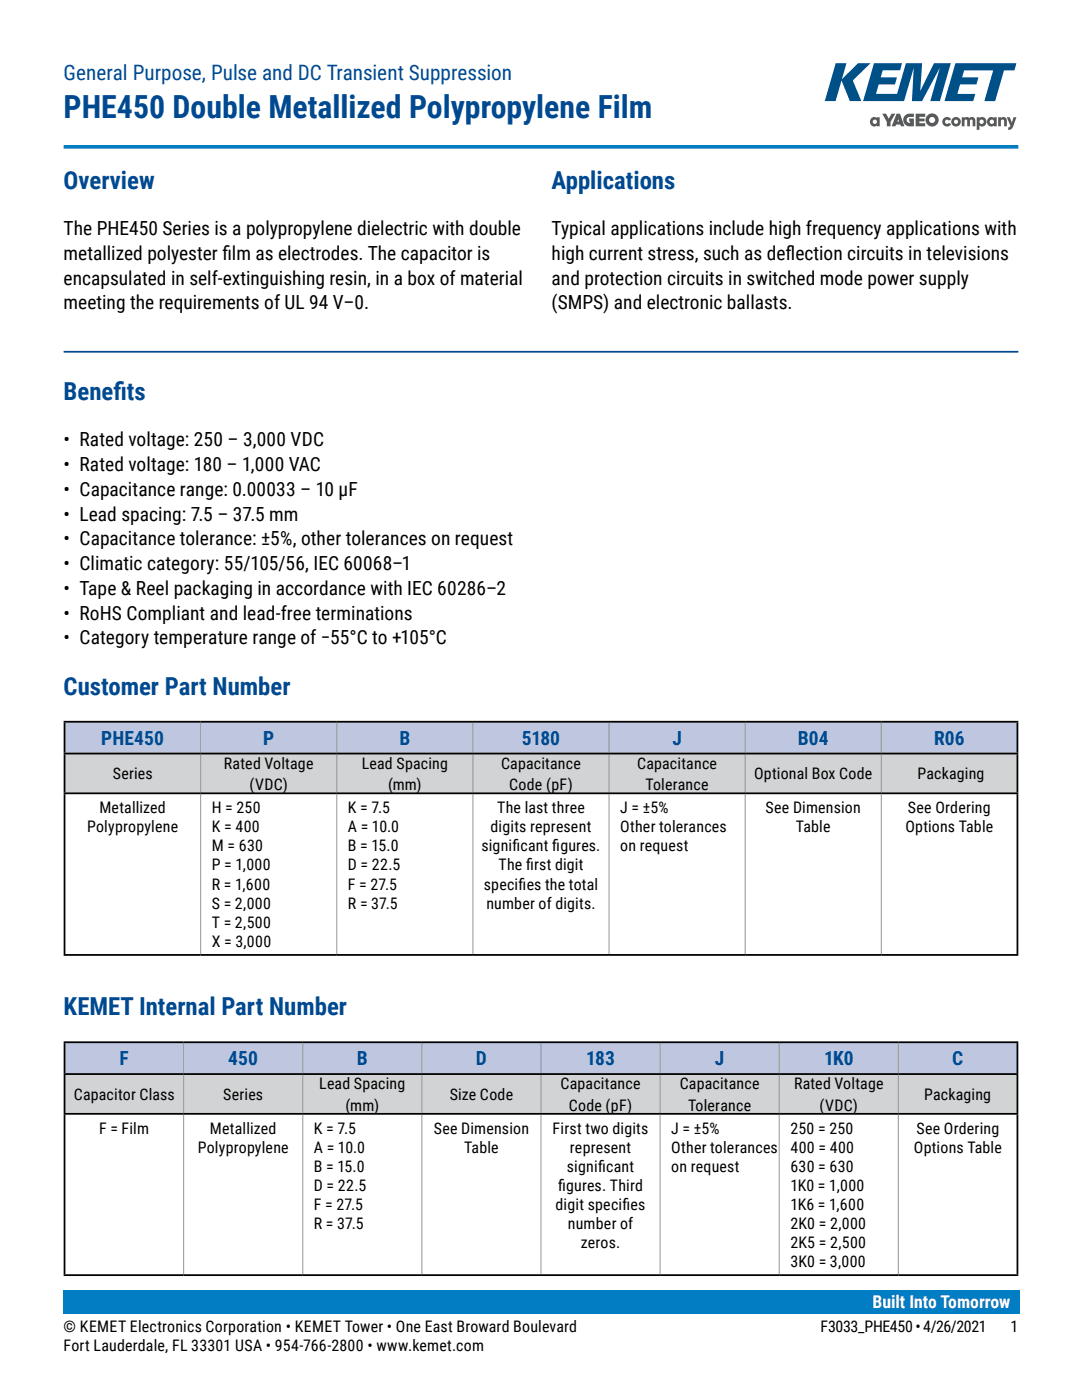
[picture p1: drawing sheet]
<svg xmlns="http://www.w3.org/2000/svg" width="216mm" height="279mm" viewBox="0 0 216 279" stroke-linecap="round" stroke-linejoin="round" font-family="sans-serif">
<defs><g id="words">
<text font-size="6.3" fill="#004990" x="12.7" y="23.5">PHE450 Double Metallized Polypropylene Film</text>
<g font-size="4.9" fill="#004990">
<text x="12.7" y="37.7">Overview</text>
<text x="110.1" y="37.7">Applications</text>
<text x="12.7" y="79.9">Benef</text>
<text x="22.6" y="79.9">its</text>
<text x="12.7" y="138.6">Customer Part Number</text>
<text x="12.7" y="202.6">KEMET Internal Part Number</text>
</g>
<text font-size="4.2" fill="#004990" x="12.7" y="15.9">General Purpose, Pulse and DC Transient Suppression</text>
<g font-size="3.9">
<text x="12.7" y="46.9">The PHE450 Series is a polypropylene dielectric with double</text>
<text x="110.1" y="46.9">Typical applications include high frequency applications with</text>
<text x="12.7" y="51.9">metallized polyester f</text>
<text x="44.4" y="51.9">ilm as electrodes. The capacitor is</text>
<text x="110.1" y="51.9">high current stress, such as def</text>
<text x="156.7" y="51.9">lection circuits in televisions</text>
<text x="12.7" y="56.8">encapsulated in self-extinguishing resin, in a box of material</text>
<text x="110.1" y="56.8">and protection circuits in switched mode power supply</text>
<text x="12.7" y="61.7">meeting the requirements of UL 94 V–0.</text>
<text x="110.1" y="61.7">(SMPS) and electronic ballasts.</text>
<text x="12.7" y="89.1">• Rated voltage: 250 – 3,000 VDC</text>
<text x="12.7" y="94">• Rated voltage: 180 – 1,000 VAC</text>
<text x="12.7" y="99">• Capacitance range: 0.00033 – 10 µF</text>
<text x="12.7" y="103.9">• Lead spacing: 7.5 – 37.5 mm</text>
<text x="12.7" y="108.8">• Capacitance tolerance: ±5%, other tolerances on request</text>
<text x="12.7" y="113.8">• Climatic category: 55/105/56, IEC 60068–1</text>
<text x="12.7" y="118.7">• Tape &amp; Reel packaging in accordance with IEC 60286–2</text>
<text x="12.7" y="123.7">• RoHS Compliant and lead-free terminations</text>
<text x="12.7" y="128.6">• Category temperature range of −55°C to +105°C</text>
</g>
<g font-size="3.9" fill="#004990">
<text x="20.2" y="148.7">PHE450</text>
<text x="52.5" y="148.7">P</text>
<text x="79.7" y="148.7">B</text>
<text x="104.1" y="148.7">5180</text>
<text x="134.2" y="148.7">J</text>
<text x="159.2" y="148.7">B04</text>
<text x="186.4" y="148.7">R06</text>
<text x="23.8" y="212.6">F</text>
<text x="45.6" y="212.6">450</text>
<text x="71.2" y="212.6">B</text>
<text x="95" y="212.6">D</text>
<text x="117" y="212.6">183</text>
<text x="142.6" y="212.6">J</text>
<text x="164.4" y="212.6">1K0</text>
<text x="190" y="212.6">C</text>
</g>
<text font-size="3.5" fill="#fff" x="174.1" y="261">Built Into Tomorrow</text>
<g font-size="3.2">
<text x="22.5" y="155.5">Series</text>
<text x="44.7" y="153.4">Rated Voltage</text>
<text x="72.2" y="153.4">Lead Spacing</text>
<text x="100" y="153.4">Capacitance</text>
<text x="127.1" y="153.4">Capacitance</text>
<text x="150.5" y="155.5">Optional Box Code</text>
<text x="183.1" y="155.5">Packaging</text>
<text x="49.8" y="157.7">(VDC)</text>
<text x="77.4" y="157.7">(mm)</text>
<text x="101.6" y="157.7">Code (pF)</text>
<text x="128.8" y="157.7">Tolerance</text>
<text x="17.4" y="166.1">Polypropylene</text>
<text x="19.8" y="162.3">Metallized</text>
<text x="42.3" y="162.3">H = 250</text>
<text x="42.3" y="166.1">K = 400</text>
<text x="69.4" y="162.3">K = 7.5</text>
<text x="69.4" y="166.1">A = 10.0</text>
<text x="97.9" y="166.1">digits represent</text>
<text x="99.2" y="162.3">The last three</text>
<text x="123.7" y="162.3">J = ±5%</text>
<text x="123.7" y="166.1">Other tolerances</text>
<text x="152.8" y="162.3">See Dimension</text>
<text x="158.8" y="166.1">Table</text>
<text x="180.7" y="166.1">Options Table</text>
<text x="181.2" y="162.3">See Ordering</text>
<text x="42.3" y="169.9">M = 630</text>
<text x="42.3" y="173.7">P = 1,000</text>
<text x="69.4" y="169.9">B = 15.0</text>
<text x="69.4" y="173.7">D = 22.5</text>
<text x="96.1" y="169.9">signif</text>
<text x="99.4" y="173.7">The frst digit</text>
<text x="102.3" y="169.9">icant fgures.</text>
<text x="105" y="173.7">i</text>
<text x="110.2" y="169.9">i</text>
<text x="123.7" y="169.9">on request</text>
<text x="42.3" y="177.5">R = 1,600</text>
<text x="69.4" y="177.5">F = 27.5</text>
<text x="96.5" y="177.5">specif</text>
<text x="103.5" y="177.5">ies the total</text>
<text x="42.3" y="181.3">S = 2,000</text>
<text x="42.3" y="185.2">T = 2,500</text>
<text x="69.4" y="181.3">R = 37.5</text>
<text x="97" y="181.3">number of digits.</text>
<text x="42.3" y="189">X = 3,000</text>
<text x="14.7" y="219.5">Capacitor Class</text>
<text x="44.5" y="219.5">Series</text>
<text x="63.7" y="217.4">Lead Spacing</text>
<text x="68.9" y="221.6">(mm)</text>
<text x="89.7" y="219.5">Size Code</text>
<text x="111.9" y="217.4">Capacitance</text>
<text x="113.5" y="221.6">Code (pF)</text>
<text x="135.6" y="217.4">Capacitance</text>
<text x="137.3" y="221.6">Tolerance</text>
<text x="158.4" y="217.4">Rated Voltage</text>
<text x="163.5" y="221.6">(VDC)</text>
<text x="184.4" y="219.5">Packaging</text>
<text x="19.8" y="226.3">F = Film</text>
<text x="41.9" y="226.3">Metallized</text>
<text x="62.6" y="226.3">K = 7.5</text>
<text x="86.6" y="226.3">See Dimension</text>
<text x="110.3" y="226.3">First two digits</text>
<text x="133.9" y="226.3">J = ±5%</text>
<text x="157.7" y="226.3">250 = 250</text>
<text x="182.9" y="226.3">See Ordering</text>
<text x="39.4" y="230.1">Polypropylene</text>
<text x="62.6" y="230.1">A = 10.0</text>
<text x="62.6" y="233.9">B = 15.0</text>
<text x="92.6" y="230.1">Table</text>
<text x="113.1" y="233.9">signif</text>
<text x="113.7" y="230.1">represent</text>
<text x="119.3" y="233.9">icant</text>
<text x="133.9" y="230.1">Other tolerances</text>
<text x="133.9" y="233.9">on request</text>
<text x="157.7" y="230.1">400 = 400</text>
<text x="157.7" y="233.9">630 = 630</text>
<text x="182.4" y="230.1">Options Table</text>
<text x="62.6" y="237.7">D = 22.5</text>
<text x="111.3" y="237.7">f</text>
<text x="111.3" y="237.7">igures. Third</text>
<text x="157.7" y="237.7">1K0 = 1,000</text>
<text x="62.6" y="241.5">F = 27.5</text>
<text x="62.6" y="245.3">R = 37.5</text>
<text x="110.9" y="241.5">digit specif</text>
<text x="113.3" y="245.3">number of</text>
<text x="124.2" y="241.5">ies</text>
<text x="157.7" y="241.5">1K6 = 1,600</text>
<text x="157.7" y="245.3">2K0 = 2,000</text>
<text x="115.9" y="249.1">zeros.</text>
<text x="157.7" y="249.1">2K5 = 2,500</text>
<text x="157.7" y="252.9">3K0 = 3,000</text>
<text x="12.7" y="265.9">© KEMET Electronics Corporation • KEMET Tower • One East Broward Boulevard</text>
<text x="12.7" y="269.7">Fort Lauderdale, FL 33301 USA • 954-766-2800 • www.kemet.com</text>
<text x="163.8" y="265.9">F3033_PHE450 • 4/26/2021</text>
<text x="201.6" y="265.9">1</text>
</g>
</g></defs>
<path d="M12.7 261.9h190.5" fill="none" stroke="#007dc3" stroke-width=".35"/>
<g fill="#53585f">
<path d="M188.3 23.6a.96 .96 0 0 1 1.5 .2l-.5 .3a.41 .41 0 0 0-.6-.1 .41 .41 0 0 0 0 .6 .41 .41 0 0 0 .6-.1l.5 .3a.96 .96 0 0 1-1.4 .3 .96 .96 0 0 1-.1-1.5z"/>
<path d="M191.9 23.4h.6v.2l.4-.3 .5 .3 .1-.1a.7 .7 0 0 1 .8-.1 .7 .7 0 0 1 .3 .7v1.1h-.5l-.1-1.2-.2-.2-.2 .2-.1 1.2h-.5v-1.2l-.3-.2-.2 .2v1.2h-.6z"/>
<path d="M199.2 23.4h.5v.2l.3-.2a.69 .69 0 0 1 .9 .7v1.1h-.5v-1a.32 .32 0 0 0-.3-.4 .32 .32 0 0 0-.3 .2l-.1 1.2h-.5z"/>
<path d="M200.9 23.4h.6l.4 1.1 .3-1.1h.6l-.6 1.8a.96 .96 0 0 1-1 .7v-.5l.4-.3z"/>
<path d="M176 22.7h.8l.5 1 .6-1h.8l-1 1.6v.9h-.7v-.9z"/>
<path d="M182.7 22.7h1.9v.6h-1.2v.4h1.1v.5h-1.1v.4h1.2v.6h-1.9z"/>
<path d="M180.6 23l.5-.3h1.3v.6h-1a.59 .59 0 0 0-.5 .7 .59 .59 0 0 0 .7 .5v-.2h-.2v-.7h1v1.6a1.75 1.75 0 0 1-1.9-.5 1.28 1.28 0 0 1 .1-1.7z"/>
<path d="M174.1 24.3a.45 .45 0 0 0 .9 0 .45 .45 0 0 0-.9 0zM173.8 23.6a.79 .79 0 0 1 1.2 0v-.2h.5v1.8h-.5v-.2a.91 .91 0 0 1-1.3-.1 .91 .91 0 0 1 .1-1.3z"/>
<path d="M190.3 24.3a.45 .45 0 0 0 .9 0 .45 .45 0 0 0-.9 0zM189.8 24.3a.96 .96 0 0 1 1.9 0 .96 .96 0 0 1-1.9 0z"/>
<path d="M195.4 24.3a.45 .45 0 0 0 .9 0 .45 .45 0 0 0-.9 0zM194.9 23.4h.5v.2a.89 .89 0 0 1 1.4 .7 .89 .89 0 0 1-1.4 .7v.9h-.5z"/>
<path d="M197.5 24.3a.44 .44 0 0 0 .8 0 .44 .44 0 0 0-.8 0zM197.2 23.6a.79 .79 0 0 1 1.1 0v-.2h.6v1.8h-.6v-.2a.91 .91 0 0 1-1.2-.1 .91 .91 0 0 1 .1-1.3z"/>
<path d="M179.2 23.8l.2 .5h-.4zM178.9 22.7l-1 2.5h.8l.1-.3h.9l.1 .3h.7l-.9-2.5z"/>
<path d="M185.4 23.9a.61 .61 0 0 1 1.2 0 .61 .61 0 0 1-1.2 0zM184.7 23.9a1.31 1.31 0 0 0 2.6 0 1.31 1.31 0 0 0-2.6 0z"/>
</g>
<g fill="#005088">
<path d="M174.4 12.6h5.6l-.4 1.4-3.4 .1-.5 1.4h3.3l-.4 1.4h-3.3l-.5 1.8h4.2l1.8-6.1h3.2l-.4 5.6 2.8-5.6h3.3l-2.2 7.6h-1.9l1.9-6.7-3.5 6.7h-2l.3-6.7-1.9 6.7h-8.2z"/>
<path d="M190.6 12.6h12.2l-.4 1.4h-2.1l-1.7 6.2h-2.2l1.8-6.2-5.8 .1-.4 1.4h3.2l-.4 1.4h-3.2l-.6 1.8h3.6l-.4 1.5h-5.7z"/>
<path d="M166.8 12.6h2.1l-.9 3.2 3.2-3.2h2.5l-3.5 3.5 1.7 4.1h-2.3l-1.7-4.1-1.2 4.1h-2.1z"/>
</g>
<path d="M12.7 29.3h190.5" fill="none" stroke="#007dc3" stroke-width=".71" stroke-linecap="butt"/>
<path d="M12.7 257.6h190.8v4.7h-190.8z" fill="#007dc3"/>
<path d="M12.7 70.2h190.5" fill="none" stroke="#004990" stroke-width=".35"/>
<path d="M12.9 144h27.1v6.4h-27.1zM40 144h27.2v6.4h-27.2zM67.2 144h27.2v6.4h-27.2zM94.4 144h27.1v6.4h-27.1zM121.5 144h27.2v6.4h-27.2zM148.7 144h27.2v6.4h-27.2zM175.9 144h27.1v6.4h-27.1z" fill="#bfc6e0"/>
<path d="M12.9 150.4h27.1v7.9h-27.1zM40 150.4h27.2v7.9h-27.2zM67.2 150.4h27.2v7.9h-27.2zM94.4 150.4h27.1v7.9h-27.1zM121.5 150.4h27.2v7.9h-27.2zM148.7 150.4h27.2v7.9h-27.2zM175.9 150.4h27.1v7.9h-27.1z" fill="#d1d3d4"/>
<g fill="none" stroke="#939598" stroke-width=".2">
<path d="M40 144.2v6M40 150.6v7.6M40 158.5v31.9M67.2 144.2v6M67.2 150.6v7.6M67.2 158.5v31.9M94.4 144.2v6M94.4 150.6v7.6M94.4 158.5v31.9M121.5 144.2v6M121.5 150.6v7.6M121.5 158.5v31.9"/>
<path d="M148.7 144.2v6M148.7 150.6v7.6M148.7 158.5v31.9M175.9 144.2v6M175.9 150.6v7.6M175.9 158.5v31.9"/>
</g>
<path d="M12.7 158.3h190.5M12.7 144h190.5M12.7 150.4h190.5M12.9 144.2v6M12.9 150.6v7.6M12.9 158.5v31.9M203 144.2v6M203 150.6v7.6M203 158.5v31.9M12.7 190.6h190.5" fill="none" stroke="#000" stroke-width=".35"/>
<path d="M12.9 208h23.7v6.4h-23.7zM36.6 208h23.8v6.4h-23.8zM60.4 208h23.8v6.4h-23.8zM84.2 208h23.7v6.4h-23.7zM107.9 208h23.8v6.4h-23.8zM131.7 208h23.8v6.4h-23.8zM155.5 208h23.7v6.4h-23.7zM179.2 208h23.8v6.4h-23.8z" fill="#bfc6e0"/>
<path d="M12.9 214.4h23.7v7.9h-23.7zM36.6 214.4h23.8v7.9h-23.8zM60.4 214.4h23.8v7.9h-23.8zM84.2 214.4h23.7v7.9h-23.7zM107.9 214.4h23.8v7.9h-23.8zM131.7 214.4h23.8v7.9h-23.8zM155.5 214.4h23.7v7.9h-23.7zM179.2 214.4h23.8v7.9h-23.8z" fill="#d1d3d4"/>
<g fill="none" stroke="#939598" stroke-width=".2">
<path d="M36.6 208.2v6M36.6 214.5v7.6M60.4 208.2v6M60.4 214.5v7.6M84.2 208.2v6M84.2 214.5v7.6M107.9 208.2v6M107.9 214.5v7.6M131.7 208.2v6M131.7 214.5v7.6M155.5 208.2v6M155.5 214.5v7.6"/>
<path d="M179.2 208.2v6M179.2 214.5v7.6M36.6 222.5v31.8M60.4 222.5v31.8M84.2 222.5v31.8M107.9 222.5v31.8M131.7 222.5v31.8M155.5 222.5v31.8M179.2 222.5v31.8"/>
</g>
<path d="M12.7 208h190.5M12.7 214.4h190.5M12.9 208.2v6M12.9 214.5v7.6M203 208.2v6M203 214.5v7.6M12.7 222.3h190.5M12.9 222.5v31.8M203 222.5v31.8M12.7 254.5h190.5" fill="none" stroke="#000" stroke-width=".35"/>
<use href="#words"/>
</svg>
